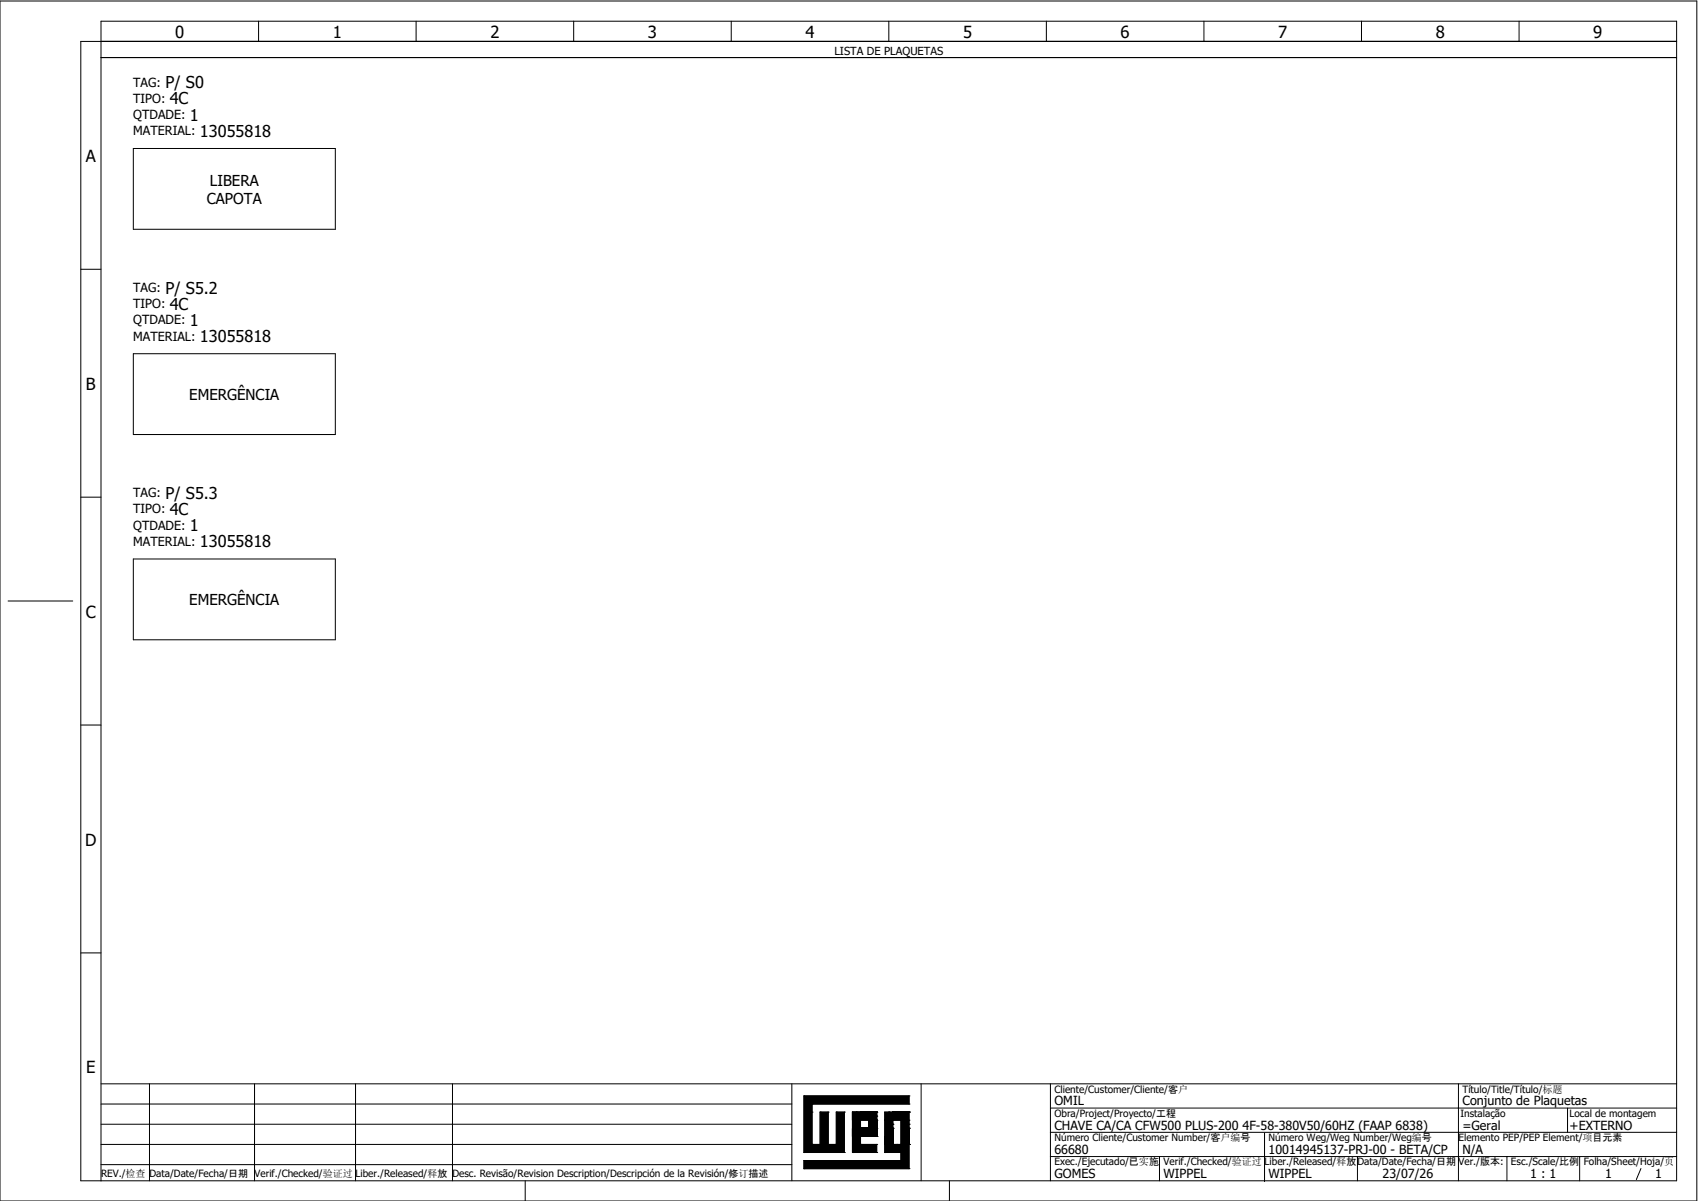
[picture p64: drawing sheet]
<svg xmlns="http://www.w3.org/2000/svg" width="297mm" height="210mm" viewBox="0 0 297 210" stroke-linecap="round" stroke-linejoin="round" font-family="sans-serif">
<defs><g id="words">
<g font-size="2.9">
<text x="30.7" y="6.6">0</text>
<text x="58.2" y="6.6">1</text>
<text x="85.8" y="6.6">2</text>
<text x="113.4" y="6.6">3</text>
<text x="141" y="6.6">4</text>
<text x="168.5" y="6.6">5</text>
<text x="196.1" y="6.6">6</text>
<text x="223.7" y="6.6">7</text>
<text x="251.3" y="6.6">8</text>
<text x="278.9" y="6.6">9</text>
<text x="29" y="15.5">​P/ S0</text>
<text x="29.7" y="18.3">4C</text>
<text x="33.2" y="21.1">1</text>
<text x="35" y="23.9">13055818</text>
<text x="15" y="28.3">A</text>
<text x="29" y="51.4">​P/ S5.2</text>
<text x="29.7" y="54.2">4C</text>
<text x="33.2" y="57">1</text>
<text x="35" y="59.9">13055818</text>
<text x="15.1" y="68.2">B</text>
<text x="29" y="87.3">​P/ S5.3</text>
<text x="29.7" y="90.1">4C</text>
<text x="33.2" y="92.9">1</text>
<text x="35" y="95.8">13055818</text>
<text x="15" y="108.1">C</text>
<text x="14.9" y="148">D</text>
<text x="15.1" y="187.9">E</text>
</g>
<g font-size="2.6">
<text x="36.2" y="35.7">CAPOTA</text>
<text x="36.7" y="32.5">LIBERA</text>
<text x="33.1" y="70">EMERGÊNCIA</text>
<text x="33.1" y="105.9">EMERGÊNCIA</text>
</g>
<g font-size="2.2">
<text x="23.3" y="15.2">TAG:</text>
<text x="23.3" y="18">TIPO:</text>
<text x="23.3" y="20.8">QTDADE:</text>
<text x="23.3" y="23.7">MATERIAL:</text>
<text x="23.3" y="51.1">TAG:</text>
<text x="23.3" y="53.9">TIPO:</text>
<text x="23.3" y="56.8">QTDADE:</text>
<text x="23.3" y="59.6">MATERIAL:</text>
<text x="23.3" y="87">TAG:</text>
<text x="23.3" y="89.9">TIPO:</text>
<text x="23.3" y="92.7">QTDADE:</text>
<text x="23.3" y="95.5">MATERIAL:</text>
<text x="184.5" y="193.5">OMIL</text>
<text x="184.5" y="197.7">CHAVE CA/CA CFW500 PLUS-200 4F-58-380V50/60HZ (FAAP 6838)</text>
<text x="256" y="193.5">Conjunto de Plaquetas</text>
<text x="256" y="197.7">=Geral</text>
<text x="274.7" y="197.7">+EXTERNO</text>
<text x="184.5" y="201.9">66680</text>
<text x="222" y="201.9">10014945137-PRJ-00 - BETA/CP</text>
<text x="256" y="201.9">N/A</text>
<text x="184.5" y="206.2">GOMES</text>
<text x="203.6" y="206.2">WIPPEL</text>
<text x="222" y="206.2">WIPPEL</text>
<text x="242" y="206.2">23/07/26</text>
<text x="267.8" y="206.2">1 : 1</text>
<text x="280.9" y="206.2">1</text>
<text x="289.7" y="206.2">1</text>
</g>
<text font-size="1.9" x="146" y="9.7">LISTA DE PLAQUETAS</text>
<g font-size="1.8">
<text x="184.5" y="191.2">Cliente/Customer/Cliente/客户</text>
<text x="256" y="191.2">Título/Title/Título/标题</text>
<text x="184.5" y="195.5">Obra/Project/Proyecto/工程</text>
<text x="255.6" y="195.5">Instalação</text>
<text x="274.7" y="195.5">Local de montagem</text>
<text x="184.5" y="204">Exec./Ejecutado/已实施</text>
<text x="184.5" y="199.7">Número Cliente/Customer Number/客户编号</text>
<text x="203.6" y="204">Verif./Checked/验证过</text>
<text x="221.3" y="204">Liber./Released/释放</text>
<text x="222" y="199.7">Número Weg/Weg Number/Weg编号</text>
<text x="237.6" y="204">Data/Date/Fecha/日期</text>
<text x="255.3" y="204">Ver./版本:</text>
<text x="255.3" y="199.7">Elemento PEP/PEP Element/项目元素</text>
<text x="264.4" y="204">Esc./Scale/比例</text>
<text x="277.2" y="204">Folha/Sheet/Hoja/页</text>
<text x="17.7" y="205.9">REV./检查</text>
<text x="26.2" y="205.9">Data/Date/Fecha/日期</text>
<text x="44.5" y="205.9">Verif./Checked/验证过</text>
<text x="62.2" y="205.9">Liber./Released/释放</text>
<text x="79.2" y="205.9">Desc. Revisão/Revision Description/Descripción de la Revisión/修订描述</text>
</g>
</g></defs>
<g fill="none" stroke="#000" stroke-width=".18">
<path d="M0 .2h297v210h-297zM17.7 10.1h275.7M45.3 3.7v3.5M72.8 3.7v3.5M100.4 3.7v3.5M128 3.7v3.5M155.6 3.7v3.5M183.1 3.7v3.5M210.7 3.7v3.5M238.3 3.7v3.5M265.9 3.7v3.5M293.4 7.2h-279.3v199.4h279.3v-202.9h-275.7v202.9"/>
<path d="M23.3 26h35.4v14.1h-35.4zM14.1 47.1h3.6M23.3 61.9h35.4v14.1h-35.4zM14.1 87h3.6M23.3 97.8h35.4v14.2h-35.4zM1.4 105.2h11.3M14.1 126.9h3.6M14.1 166.8h3.6M17.7 193.2h120.9M17.7 196.7h120.9M17.7 189.7h275.7M26.2 189.7v16.9"/>
<path d="M44.5 189.7v16.9M62.2 189.7v16.9M79.2 189.7v16.9M138.6 189.7v16.9M140.7 191.8h.1M140.7 191.8v9.9M140.7 191.8h18.4M142.1 193.2h.1M142.1 194.6h.1M142.1 193.2h17M142.1 193.2v7.1M143.5 194.6h.1"/>
<path d="M143.5 194.6v5.7M143.5 194.6h1.4M144.9 194.6h.1M144.9 194.6v5.7M146.4 194.6h.1M146.4 194.6h1.4M146.4 194.6v5.7M147.8 194.6h.1M147.8 194.6v7.1M149.2 198.9h.1M149.2 196h.1M149.2 194.6h4.2"/>
<path d="M149.2 198.9h4.2M149.2 194.6l.7 4.3M149.2 194.6v7.1M149.2 197.4h4.2M149.2 196h4.2M149.9 197.4h.1M149.9 194.6h.1M150.6 198.9h.1M150.6 197.4h.1M150.6 194.6h.1M150.6 194.6v5.7M152 198.9h.1"/>
<path d="M152 194.6h.1M152 194.6v4.3M153.4 198.9h.1M153.4 197.4h.1M153.4 196h.1M153.4 194.6h.1M153.4 195.3h.1M153.4 194.6v4.3M154.8 198.9h.1M154.8 196h.1M154.8 196h4.3M155.6 194.6h.1"/>
<path d="M156.3 194.6h.1M156.3 197.4h.1M156.3 196.7h.1M156.3 196v4.3M157.7 196h.1M157.7 196v4.3M159.1 191.8h.1M159.1 193.2h.1M159.1 196h.1M159.1 194.6h.1M159.1 197.4h.1M159.1 196.7h.1"/>
<path d="M159.1 194.6h-4.3v7.1M159.1 191.8v1.4M159.1 194.6v9.9M161.2 189.7v16.9M183.8 189.7v16.9M183.8 193.9h109.6M183.8 198.2h109.6M221.3 198.3v8.5M255.3 189.7v16.9M274.3 193.9v4.3M17.7 200.3h120.9M17.7 203.8h120.9"/>
<path d="M91.9 206.6v3.6M140.7 203.1h.1M140.7 204.5h.1M140.7 201.7h.1M140.7 201.7h7.1M140.7 203.1h17M140.7 203.1v1.4M140.7 204.5h18.4M142.1 200.3h.1M142.1 200.3h1.4M143.5 200.3h.1M144.9 200.3h.1"/>
<path d="M144.9 200.3h1.5M146.4 200.3h.1M147.8 201.7h.1M149.2 201.7h.1M149.2 201.7h4.2M150.6 200.3h.1M150.6 200.3h2.8M153.4 201.7h.1M153.4 200.3h.1M153.4 200.3v1.4M154.8 201.7h.1M154.8 200.3h.1"/>
<path d="M154.8 200.3h4.3M154.8 201.7h2.9M156.3 200.3h.1M157 200.3h.1M157.7 201.7h.1M157.7 203.1h.1M157.7 200.3h.1M157.7 201.7v1.4M159.1 204.5h.1M159.1 200.3h.1M166.2 206.6v3.6M183.8 202.4h109.6"/>
<path d="M202.9 202.4v4.2M237.6 202.4v4.2M263.7 202.4v4.2M276.5 202.4v4.2M287.2 204.5l-.8 1.9"/>
</g>
<path d="M140.7 191.8h18.4v1.4h-17v7.1h1.4v-5.7h1.4v5.7h1.5v-5.7h1.4v7.1h-7.1zM149.2 197.4h4.2h-2.8h2.8h-2.8h2.8h-2.8h2.8h-2.8h2.8v1.5h-4.2zM149.2 194.6h4.2h-2.8h2.8h-2.8h2.8h-2.8h2.8h-2.8h2.8v1.4h-4.2zM152 194.6h1.4v4.3v-2.9v2.9v-2.9v2.9v-2.9v2.9v-2.9v2.9h-1.4zM140.7 203.1h17v-1.4h-2.9v-2.8v1.4v-1.4v1.4h4.3v4.2h-18.4zM154.8 194.6h4.3h-2.8h2.8h-2.8h2.8h-2.8h2.8h-2.8h2.8v1.4h-4.3zM154.8 196h1.5v4.3v-2.9v2.9v-2.9v2.9v-2.9v2.9v-2.9v2.9h-1.5zM157.7 196h1.4v4.3v-2.9v2.9v-2.9v2.9v-2.9v2.9v-2.9v2.9h-1.4zM149.2 194.6l.7 4.3-.7-4.3h1.4v4.3h2.8h-2.8v1.4h2.8v1.4h-4.2z" fill="#000" stroke="#000" stroke-width=".18"/>
<use href="#words"/>
</svg>
